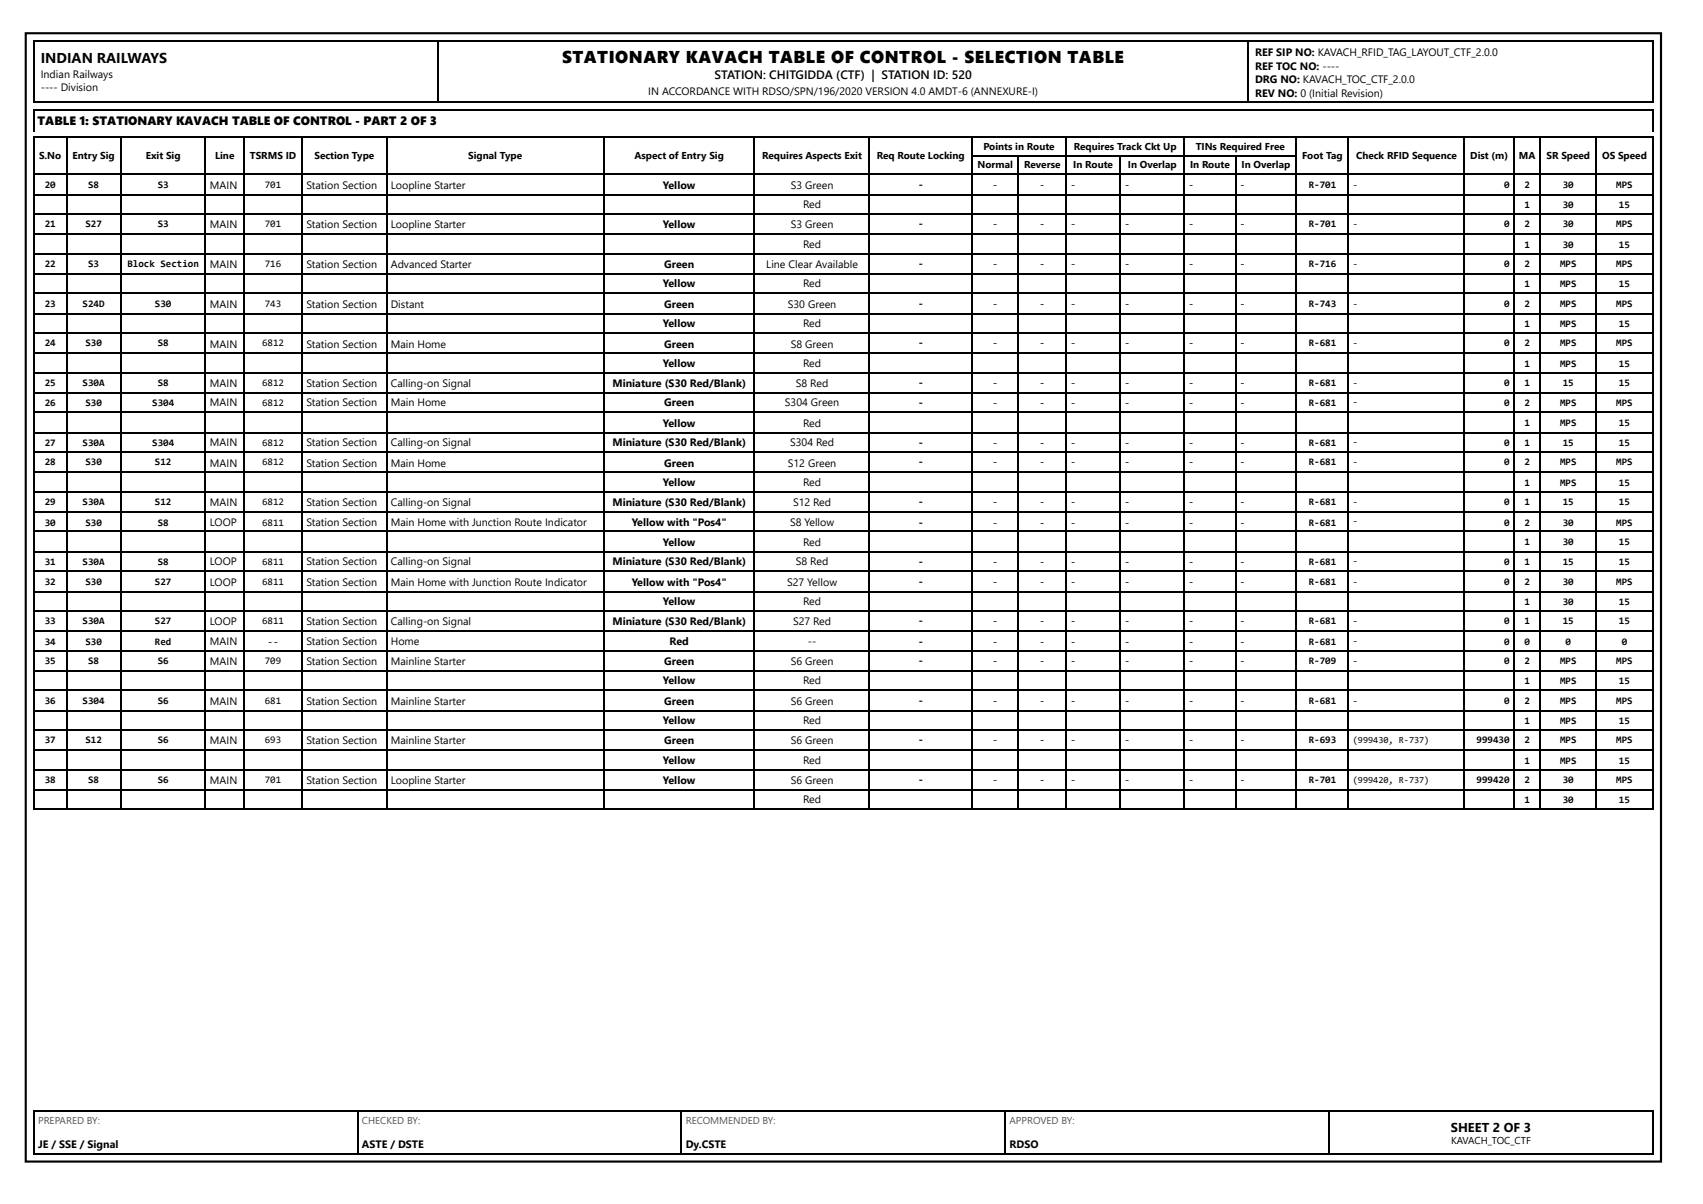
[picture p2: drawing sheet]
<svg xmlns="http://www.w3.org/2000/svg" width="420mm" height="297mm" viewBox="0 0 420 297" stroke-linecap="round" stroke-linejoin="round" font-family="sans-serif">
<defs><g id="words">
<text font-size="4.2" x="138.7" y="15.6">STATIONARY KAVACH TABLE OF CONTROL - SELECTION TABLE</text>
<text font-size="3.5" x="10.1" y="15.6">INDIAN RAILWAYS</text>
<text font-size="3.2" x="358" y="279.1">SHEET 2 OF 3</text>
<g font-size="3">
<text x="176.3" y="19.6">STATION: CHITGIDDA (CTF) | STATION ID: 520</text>
<text x="9.3" y="31">TABLE 1: STATIONARY KAVACH TABLE OF CONTROL - PART 2 OF 3</text>
</g>
<g font-size="2.6">
<text x="309.7" y="13.8">REF SIP NO: KAVACH_RFID_TAG_LAYOUT_CTF_2.0.0</text>
<text x="309.7" y="17.2">REF TOC NO: ----</text>
<text x="10.1" y="19.3">Indian Railways</text>
<text x="10.1" y="22.5">---- Division</text>
<text x="160" y="23.5">IN ACCORDANCE WITH RDSO/SPN/196/2020 VERSION 4.0 AMDT-6 (ANNEXURE-I)</text>
<text x="309.7" y="20.4">DRG NO: KAVACH_TOC_CTF_2.0.0</text>
<text x="309.7" y="23.8">REV NO: 0 (Initial Revision)</text>
<text x="51.8" y="46.6">MAIN</text>
<text x="75.6" y="46.6">Station Section</text>
<text x="96.4" y="46.6">Loopline Starter</text>
<text x="163.6" y="46.6">Yellow</text>
<text x="195.1" y="46.6">S3 Green</text>
<text x="198.2" y="51.3">Red</text>
<text x="51.8" y="56.4">MAIN</text>
<text x="75.6" y="56.4">Station Section</text>
<text x="96.4" y="56.4">Loopline Starter</text>
<text x="163.6" y="56.4">Yellow</text>
<text x="195.1" y="56.4">S3 Green</text>
<text x="198.2" y="61.1">Red</text>
<text x="51.8" y="66.1">MAIN</text>
<text x="75.6" y="66.1">Station Section</text>
<text x="96.4" y="66.1">Advanced Starter</text>
<text x="163.6" y="70.9">Yellow</text>
<text x="163.9" y="66.1">Green</text>
<text x="189.1" y="66.1">Line Clear Available</text>
<text x="198.2" y="70.9">Red</text>
<text x="51.8" y="75.9">MAIN</text>
<text x="75.6" y="75.9">Station Section</text>
<text x="96.4" y="75.9">Distant</text>
<text x="163.9" y="75.9">Green</text>
<text x="194.4" y="75.9">S30 Green</text>
<text x="163.6" y="80.7">Yellow</text>
<text x="198.2" y="80.7">Red</text>
<text x="51.8" y="85.7">MAIN</text>
<text x="75.6" y="85.7">Station Section</text>
<text x="96.4" y="85.7">Main Home</text>
<text x="163.9" y="85.7">Green</text>
<text x="195.1" y="85.7">S8 Green</text>
<text x="51.8" y="95.5">MAIN</text>
<text x="75.6" y="95.5">Station Section</text>
<text x="96.4" y="95.5">Calling-on Signal</text>
<text x="151.1" y="95.5">Miniature (S30 Red/Blank)</text>
<text x="163.6" y="90.5">Yellow</text>
<text x="196.4" y="95.5">S8 Red</text>
<text x="198.2" y="90.5">Red</text>
<text x="51.8" y="100.3">MAIN</text>
<text x="75.6" y="100.3">Station Section</text>
<text x="96.4" y="100.3">Main Home</text>
<text x="163.9" y="100.3">Green</text>
<text x="193.7" y="100.3">S304 Green</text>
<text x="163.6" y="105.3">Yellow</text>
<text x="198.2" y="105.3">Red</text>
<text x="51.8" y="110.1">MAIN</text>
<text x="75.6" y="110.1">Station Section</text>
<text x="96.4" y="110.1">Calling-on Signal</text>
<text x="151.1" y="110.1">Miniature (S30 Red/Blank)</text>
<text x="195" y="110.1">S304 Red</text>
<text x="51.8" y="115.1">MAIN</text>
<text x="75.6" y="115.1">Station Section</text>
<text x="96.4" y="115.1">Main Home</text>
<text x="163.6" y="119.9">Yellow</text>
<text x="163.9" y="115.1">Green</text>
<text x="194.4" y="115.1">S12 Green</text>
<text x="198.2" y="119.9">Red</text>
<text x="51.8" y="124.9">MAIN</text>
<text x="75.6" y="124.9">Station Section</text>
<text x="96.4" y="124.9">Calling-on Signal</text>
<text x="151.1" y="124.9">Miniature (S30 Red/Blank)</text>
<text x="195.7" y="124.9">S12 Red</text>
<text x="51.8" y="129.6">LOOP</text>
<text x="75.6" y="129.6">Station Section</text>
<text x="96.4" y="129.6">Main Home with Junction Route Indicator</text>
<text x="155.9" y="129.6">Yellow with &quot;Pos4&quot;</text>
<text x="194.9" y="129.6">S8 Yellow</text>
<text x="163.6" y="134.7">Yellow</text>
<text x="198.2" y="134.7">Red</text>
<text x="51.8" y="139.4">LOOP</text>
<text x="75.6" y="139.4">Station Section</text>
<text x="96.4" y="139.4">Calling-on Signal</text>
<text x="151.1" y="139.4">Miniature (S30 Red/Blank)</text>
<text x="196.4" y="139.4">S8 Red</text>
<text x="51.8" y="144.5">LOOP</text>
<text x="75.6" y="144.5">Station Section</text>
<text x="96.4" y="144.5">Main Home with Junction Route Indicator</text>
<text x="155.9" y="144.5">Yellow with &quot;Pos4&quot;</text>
<text x="163.6" y="149.2">Yellow</text>
<text x="194.2" y="144.5">S27 Yellow</text>
<text x="198.2" y="149.2">Red</text>
<text x="51.8" y="154.3">LOOP</text>
<text x="75.6" y="154.3">Station Section</text>
<text x="96.4" y="154.3">Calling-on Signal</text>
<text x="151.1" y="154.3">Miniature (S30 Red/Blank)</text>
<text x="195.7" y="154.3">S27 Red</text>
<text x="51.8" y="159">MAIN</text>
<text x="75.6" y="159">Station Section</text>
<text x="96.4" y="159">Home</text>
<text x="165.2" y="159">Red</text>
<text x="199.3" y="159">--</text>
<text x="51.8" y="164">MAIN</text>
<text x="75.6" y="164">Station Section</text>
<text x="96.4" y="164">Mainline Starter</text>
<text x="163.9" y="164">Green</text>
<text x="195.1" y="164">S6 Green</text>
<text x="51.8" y="173.8">MAIN</text>
<text x="75.6" y="173.8">Station Section</text>
<text x="96.4" y="173.8">Mainline Starter</text>
<text x="163.6" y="168.8">Yellow</text>
<text x="163.9" y="173.8">Green</text>
<text x="195.1" y="173.8">S6 Green</text>
<text x="198.2" y="168.8">Red</text>
<text x="163.6" y="178.6">Yellow</text>
<text x="198.2" y="178.6">Red</text>
<text x="51.8" y="183.6">MAIN</text>
<text x="75.6" y="183.6">Station Section</text>
<text x="96.4" y="183.6">Mainline Starter</text>
<text x="163.9" y="183.6">Green</text>
<text x="195.1" y="183.6">S6 Green</text>
<text x="163.6" y="188.4">Yellow</text>
<text x="198.2" y="188.4">Red</text>
<text x="51.8" y="193.4">MAIN</text>
<text x="75.6" y="193.4">Station Section</text>
<text x="96.4" y="193.4">Loopline Starter</text>
<text x="163.6" y="193.4">Yellow</text>
<text x="195.1" y="193.4">S6 Green</text>
<text x="198.2" y="198.2">Red</text>
<text x="9.4" y="283.1">JE / SSE / Signal</text>
<text x="89.3" y="283.1">ASTE / DSTE</text>
<text x="169.2" y="283.1">Dy.CSTE</text>
<text x="249.1" y="283.1">RDSO</text>
</g>
<g font-size="2.5">
<text x="9.6" y="39.2">S.No</text>
<text x="17.9" y="39.2">Entry Sig</text>
<text x="35.9" y="39.2">Exit Sig</text>
<text x="53.1" y="39.2">Line</text>
<text x="61.6" y="39.2">TSRMS ID</text>
<text x="77.6" y="39.2">Section Type</text>
<text x="115.5" y="39.2">Signal Type</text>
<text x="156.6" y="39.2">Aspect of Entry Sig</text>
<text x="188.1" y="39.2">Requires Aspects Exit</text>
<text x="216.4" y="39.2">Req Route Locking</text>
<text x="241.2" y="41.5">Normal</text>
<text x="242.6" y="37">Points in Route</text>
<text x="252.7" y="41.5">Reverse</text>
<text x="264.8" y="41.5">In Route</text>
<text x="265" y="37">Requires Track Ckt Up</text>
<text x="278.3" y="41.5">In Overlap</text>
<text x="293.6" y="41.5">In Route</text>
<text x="295" y="37">TINs Required Free</text>
<text x="306.3" y="41.5">In Overlap</text>
<text x="321.3" y="39.2">Foot Tag</text>
<text x="334.6" y="39.2">Check RFID Sequence</text>
<text x="362.8" y="39.2">Dist (m)</text>
<text x="374.8" y="39.2">MA</text>
<text x="381.6" y="39.2">SR Speed</text>
<text x="395.3" y="39.2">OS Speed</text>
<text x="11" y="46.3">20</text>
<text x="21.7" y="46.3">S8</text>
<text x="38.9" y="46.3">S3</text>
<text x="65.3" y="46.3">701</text>
<text x="226.5" y="46.3">-</text>
<text x="244.9" y="46.3">-</text>
<text x="256.5" y="46.3">-</text>
<text x="264.1" y="46.3">-</text>
<text x="277.5" y="46.3">-</text>
<text x="293.3" y="46.3">-</text>
<text x="305.9" y="46.3">-</text>
<text x="322.9" y="46.3">R-701</text>
<text x="371.1" y="46.3">0</text>
<text x="376.1" y="46.3">2</text>
<text x="385.6" y="46.3">30</text>
<text x="398.8" y="46.3">MPS</text>
<text x="376.1" y="51.3">1</text>
<text x="385.6" y="51.3">30</text>
<text x="399.5" y="51.3">15</text>
<text x="11" y="56.1">21</text>
<text x="21.1" y="56.1">S27</text>
<text x="38.9" y="56.1">S3</text>
<text x="65.3" y="56.1">701</text>
<text x="226.5" y="56.1">-</text>
<text x="244.9" y="56.1">-</text>
<text x="256.5" y="56.1">-</text>
<text x="264.1" y="56.1">-</text>
<text x="277.5" y="56.1">-</text>
<text x="293.3" y="56.1">-</text>
<text x="305.9" y="56.1">-</text>
<text x="322.9" y="56.1">R-701</text>
<text x="371.1" y="56.1">0</text>
<text x="376.1" y="56.1">2</text>
<text x="385.6" y="56.1">30</text>
<text x="398.8" y="56.1">MPS</text>
<text x="11" y="65.9">22</text>
<text x="21.7" y="65.9">S3</text>
<text x="31.4" y="65.9">Block Section</text>
<text x="65.3" y="65.9">716</text>
<text x="226.5" y="65.9">-</text>
<text x="244.9" y="65.9">-</text>
<text x="256.5" y="65.9">-</text>
<text x="264.1" y="65.9">-</text>
<text x="277.5" y="65.9">-</text>
<text x="293.3" y="65.9">-</text>
<text x="305.9" y="65.9">-</text>
<text x="322.9" y="65.9">R-716</text>
<text x="371.1" y="65.9">0</text>
<text x="376.1" y="61.1">1</text>
<text x="376.1" y="65.9">2</text>
<text x="384.9" y="65.9">MPS</text>
<text x="385.6" y="61.1">30</text>
<text x="398.8" y="65.9">MPS</text>
<text x="399.5" y="61.1">15</text>
<text x="376.1" y="70.9">1</text>
<text x="384.9" y="70.9">MPS</text>
<text x="399.5" y="70.9">15</text>
<text x="11" y="75.7">23</text>
<text x="20.4" y="75.7">S24D</text>
<text x="38.2" y="75.7">S30</text>
<text x="65.3" y="75.7">743</text>
<text x="226.5" y="75.7">-</text>
<text x="244.9" y="75.7">-</text>
<text x="256.5" y="75.7">-</text>
<text x="264.1" y="75.7">-</text>
<text x="277.5" y="75.7">-</text>
<text x="293.3" y="75.7">-</text>
<text x="305.9" y="75.7">-</text>
<text x="322.9" y="75.7">R-743</text>
<text x="371.1" y="75.7">0</text>
<text x="376.1" y="75.7">2</text>
<text x="384.9" y="75.7">MPS</text>
<text x="398.8" y="75.7">MPS</text>
<text x="376.1" y="80.7">1</text>
<text x="384.9" y="80.7">MPS</text>
<text x="399.5" y="80.7">15</text>
<text x="11" y="85.5">24</text>
<text x="21.1" y="85.5">S30</text>
<text x="38.9" y="85.5">S8</text>
<text x="64.7" y="85.5">6812</text>
<text x="226.5" y="85.5">-</text>
<text x="244.9" y="85.5">-</text>
<text x="256.5" y="85.5">-</text>
<text x="264.1" y="85.5">-</text>
<text x="277.5" y="85.5">-</text>
<text x="293.3" y="85.5">-</text>
<text x="305.9" y="85.5">-</text>
<text x="322.9" y="85.5">R-681</text>
<text x="371.1" y="85.5">0</text>
<text x="376.1" y="85.5">2</text>
<text x="384.9" y="85.5">MPS</text>
<text x="398.8" y="85.5">MPS</text>
<text x="11" y="95.3">25</text>
<text x="20.4" y="95.3">S30A</text>
<text x="38.9" y="95.3">S8</text>
<text x="64.7" y="95.3">6812</text>
<text x="226.5" y="95.3">-</text>
<text x="244.9" y="95.3">-</text>
<text x="256.5" y="95.3">-</text>
<text x="264.1" y="95.3">-</text>
<text x="277.5" y="95.3">-</text>
<text x="293.3" y="95.3">-</text>
<text x="305.9" y="95.3">-</text>
<text x="322.9" y="95.3">R-681</text>
<text x="371.1" y="95.3">0</text>
<text x="376.1" y="90.5">1</text>
<text x="376.1" y="95.3">1</text>
<text x="384.9" y="90.5">MPS</text>
<text x="385.6" y="95.3">15</text>
<text x="399.5" y="90.5">15</text>
<text x="399.5" y="95.3">15</text>
<text x="11" y="100.3">26</text>
<text x="21.1" y="100.3">S30</text>
<text x="37.6" y="100.3">S304</text>
<text x="64.7" y="100.3">6812</text>
<text x="226.5" y="100.3">-</text>
<text x="244.9" y="100.3">-</text>
<text x="256.5" y="100.3">-</text>
<text x="264.1" y="100.3">-</text>
<text x="277.5" y="100.3">-</text>
<text x="293.3" y="100.3">-</text>
<text x="305.9" y="100.3">-</text>
<text x="322.9" y="100.3">R-681</text>
<text x="371.1" y="100.3">0</text>
<text x="376.1" y="100.3">2</text>
<text x="384.9" y="100.3">MPS</text>
<text x="398.8" y="100.3">MPS</text>
<text x="376.1" y="105">1</text>
<text x="384.9" y="105">MPS</text>
<text x="399.5" y="105">15</text>
<text x="11" y="110.1">27</text>
<text x="20.4" y="110.1">S30A</text>
<text x="37.6" y="110.1">S304</text>
<text x="64.7" y="110.1">6812</text>
<text x="226.5" y="110.1">-</text>
<text x="244.9" y="110.1">-</text>
<text x="256.5" y="110.1">-</text>
<text x="264.1" y="110.1">-</text>
<text x="277.5" y="110.1">-</text>
<text x="293.3" y="110.1">-</text>
<text x="305.9" y="110.1">-</text>
<text x="322.9" y="110.1">R-681</text>
<text x="371.1" y="110.1">0</text>
<text x="376.1" y="110.1">1</text>
<text x="385.6" y="110.1">15</text>
<text x="399.5" y="110.1">15</text>
<text x="11" y="114.8">28</text>
<text x="21.1" y="114.8">S30</text>
<text x="38.2" y="114.8">S12</text>
<text x="64.7" y="114.8">6812</text>
<text x="226.5" y="114.8">-</text>
<text x="244.9" y="114.8">-</text>
<text x="256.5" y="114.8">-</text>
<text x="264.1" y="114.8">-</text>
<text x="277.5" y="114.8">-</text>
<text x="293.3" y="114.8">-</text>
<text x="305.9" y="114.8">-</text>
<text x="322.9" y="114.8">R-681</text>
<text x="371.1" y="114.8">0</text>
<text x="376.1" y="114.8">2</text>
<text x="376.1" y="119.9">1</text>
<text x="384.9" y="114.8">MPS</text>
<text x="384.9" y="119.9">MPS</text>
<text x="398.8" y="114.8">MPS</text>
<text x="399.5" y="119.9">15</text>
<text x="11" y="124.6">29</text>
<text x="20.4" y="124.6">S30A</text>
<text x="38.2" y="124.6">S12</text>
<text x="64.7" y="124.6">6812</text>
<text x="226.5" y="124.6">-</text>
<text x="244.9" y="124.6">-</text>
<text x="256.5" y="124.6">-</text>
<text x="264.1" y="124.6">-</text>
<text x="277.5" y="124.6">-</text>
<text x="293.3" y="124.6">-</text>
<text x="305.9" y="124.6">-</text>
<text x="322.9" y="124.6">R-681</text>
<text x="371.1" y="124.6">0</text>
<text x="376.1" y="124.6">1</text>
<text x="385.6" y="124.6">15</text>
<text x="399.5" y="124.6">15</text>
<text x="11" y="129.6">30</text>
<text x="21.1" y="129.6">S30</text>
<text x="38.9" y="129.6">S8</text>
<text x="64.7" y="129.6">6811</text>
<text x="226.5" y="129.6">-</text>
<text x="244.9" y="129.6">-</text>
<text x="256.5" y="129.6">-</text>
<text x="264.1" y="129.6">-</text>
<text x="277.5" y="129.6">-</text>
<text x="293.3" y="129.6">-</text>
<text x="305.9" y="129.6">-</text>
<text x="322.9" y="129.6">R-681</text>
<text x="371.1" y="129.6">0</text>
<text x="376.1" y="129.6">2</text>
<text x="385.6" y="129.6">30</text>
<text x="398.8" y="129.6">MPS</text>
<text x="376.1" y="134.4">1</text>
<text x="385.6" y="134.4">30</text>
<text x="399.5" y="134.4">15</text>
<text x="11" y="139.4">31</text>
<text x="20.4" y="139.4">S30A</text>
<text x="38.9" y="139.4">S8</text>
<text x="64.7" y="139.4">6811</text>
<text x="226.5" y="139.4">-</text>
<text x="244.9" y="139.4">-</text>
<text x="256.5" y="139.4">-</text>
<text x="264.1" y="139.4">-</text>
<text x="277.5" y="139.4">-</text>
<text x="293.3" y="139.4">-</text>
<text x="305.9" y="139.4">-</text>
<text x="322.9" y="139.4">R-681</text>
<text x="371.1" y="139.4">0</text>
<text x="376.1" y="139.4">1</text>
<text x="385.6" y="139.4">15</text>
<text x="399.5" y="139.4">15</text>
<text x="11" y="144.2">32</text>
<text x="21.1" y="144.2">S30</text>
<text x="38.2" y="144.2">S27</text>
<text x="64.7" y="144.2">6811</text>
<text x="226.5" y="144.2">-</text>
<text x="244.9" y="144.2">-</text>
<text x="256.5" y="144.2">-</text>
<text x="264.1" y="144.2">-</text>
<text x="277.5" y="144.2">-</text>
<text x="293.3" y="144.2">-</text>
<text x="305.9" y="144.2">-</text>
<text x="322.9" y="144.2">R-681</text>
<text x="371.1" y="144.2">0</text>
<text x="376.1" y="144.2">2</text>
<text x="376.1" y="149.2">1</text>
<text x="385.6" y="144.2">30</text>
<text x="385.6" y="149.2">30</text>
<text x="398.8" y="144.2">MPS</text>
<text x="399.5" y="149.2">15</text>
<text x="11" y="154">33</text>
<text x="20.4" y="154">S30A</text>
<text x="38.2" y="154">S27</text>
<text x="64.7" y="154">6811</text>
<text x="226.5" y="154">-</text>
<text x="244.9" y="154">-</text>
<text x="256.5" y="154">-</text>
<text x="264.1" y="154">-</text>
<text x="277.5" y="154">-</text>
<text x="293.3" y="154">-</text>
<text x="305.9" y="154">-</text>
<text x="322.9" y="154">R-681</text>
<text x="371.1" y="154">0</text>
<text x="376.1" y="154">1</text>
<text x="385.6" y="154">15</text>
<text x="399.5" y="154">15</text>
<text x="11" y="159">34</text>
<text x="21.1" y="159">S30</text>
<text x="38.2" y="159">Red</text>
<text x="66" y="159">--</text>
<text x="226.5" y="159">-</text>
<text x="244.9" y="159">-</text>
<text x="256.5" y="159">-</text>
<text x="264.1" y="159">-</text>
<text x="277.5" y="159">-</text>
<text x="293.3" y="159">-</text>
<text x="305.9" y="159">-</text>
<text x="322.9" y="159">R-681</text>
<text x="371.1" y="159">0</text>
<text x="376.1" y="159">0</text>
<text x="386.3" y="159">0</text>
<text x="400.1" y="159">0</text>
<text x="11" y="163.8">35</text>
<text x="21.7" y="163.8">S8</text>
<text x="38.9" y="163.8">S6</text>
<text x="65.3" y="163.8">709</text>
<text x="226.5" y="163.8">-</text>
<text x="244.9" y="163.8">-</text>
<text x="256.5" y="163.8">-</text>
<text x="264.1" y="163.8">-</text>
<text x="277.5" y="163.8">-</text>
<text x="293.3" y="163.8">-</text>
<text x="305.9" y="163.8">-</text>
<text x="322.9" y="163.8">R-709</text>
<text x="371.1" y="163.8">0</text>
<text x="376.1" y="163.8">2</text>
<text x="384.9" y="163.8">MPS</text>
<text x="398.8" y="163.8">MPS</text>
<text x="11" y="173.6">36</text>
<text x="20.4" y="173.6">S304</text>
<text x="38.9" y="173.6">S6</text>
<text x="65.3" y="173.6">681</text>
<text x="226.5" y="173.6">-</text>
<text x="244.9" y="173.6">-</text>
<text x="256.5" y="173.6">-</text>
<text x="264.1" y="173.6">-</text>
<text x="277.5" y="173.6">-</text>
<text x="293.3" y="173.6">-</text>
<text x="305.9" y="173.6">-</text>
<text x="322.9" y="173.6">R-681</text>
<text x="371.1" y="173.6">0</text>
<text x="376.1" y="168.8">1</text>
<text x="376.1" y="173.6">2</text>
<text x="384.9" y="168.8">MPS</text>
<text x="384.9" y="173.6">MPS</text>
<text x="398.8" y="173.6">MPS</text>
<text x="399.5" y="168.8">15</text>
<text x="376.1" y="178.6">1</text>
<text x="384.9" y="178.6">MPS</text>
<text x="399.5" y="178.6">15</text>
<text x="11" y="183.4">37</text>
<text x="21.1" y="183.4">S12</text>
<text x="38.9" y="183.4">S6</text>
<text x="65.3" y="183.4">693</text>
<text x="226.5" y="183.4">-</text>
<text x="244.9" y="183.4">-</text>
<text x="256.5" y="183.4">-</text>
<text x="264.1" y="183.4">-</text>
<text x="277.5" y="183.4">-</text>
<text x="293.3" y="183.4">-</text>
<text x="305.9" y="183.4">-</text>
<text x="322.9" y="183.4">R-693</text>
<text x="364.3" y="183.4">999430</text>
<text x="376.1" y="183.4">2</text>
<text x="384.9" y="183.4">MPS</text>
<text x="398.8" y="183.4">MPS</text>
<text x="376.1" y="188.4">1</text>
<text x="384.9" y="188.4">MPS</text>
<text x="399.5" y="188.4">15</text>
<text x="11" y="193.1">38</text>
<text x="21.7" y="193.1">S8</text>
<text x="38.9" y="193.1">S6</text>
<text x="65.3" y="193.1">701</text>
<text x="226.5" y="193.1">-</text>
<text x="244.9" y="193.1">-</text>
<text x="256.5" y="193.1">-</text>
<text x="264.1" y="193.1">-</text>
<text x="277.5" y="193.1">-</text>
<text x="293.3" y="193.1">-</text>
<text x="305.9" y="193.1">-</text>
<text x="322.9" y="193.1">R-701</text>
<text x="364.3" y="193.1">999420</text>
<text x="376.1" y="193.1">2</text>
<text x="385.6" y="193.1">30</text>
<text x="398.8" y="193.1">MPS</text>
<text x="376.1" y="198.2">1</text>
<text x="385.6" y="198.2">30</text>
<text x="399.5" y="198.2">15</text>
<text x="358" y="282.3">KAVACH_TOC_CTF</text>
</g>
<g font-size="2.5" fill="#555">
<text x="9.4" y="277.3">PREPARED BY:</text>
<text x="89.3" y="277.3">CHECKED BY:</text>
<text x="169.2" y="277.3">RECOMMENDED BY:</text>
<text x="249.1" y="277.3">APPROVED BY:</text>
</g>
<g font-size="2.3">
<text x="333.8" y="46.3">-</text>
<text x="333.8" y="56.1">-</text>
<text x="333.8" y="65.9">-</text>
<text x="333.8" y="75.7">-</text>
<text x="333.8" y="85.5">-</text>
<text x="333.8" y="95.3">-</text>
<text x="333.8" y="100">-</text>
<text x="333.8" y="109.8">-</text>
<text x="333.8" y="114.8">-</text>
<text x="333.8" y="124.6">-</text>
<text x="333.8" y="129.4">-</text>
<text x="333.8" y="139.2">-</text>
<text x="333.8" y="144.2">-</text>
<text x="333.8" y="154">-</text>
<text x="333.8" y="158.8">-</text>
<text x="333.8" y="163.8">-</text>
<text x="333.8" y="173.6">-</text>
<text x="333.8" y="183.4">(999430, R-737)</text>
<text x="333.8" y="193.1">(999420, R-737)</text>
</g>
</g></defs>
<path d="M6.3 8.2h403.5v278.3h-403.5z" fill="none" stroke="#000" stroke-width=".53"/>
<path d="M8.2 10.2h399.8M8.3 10.1v15.3M108.1 10.1v15.3M307.8 10.1v15.3M407.9 10.1v15.3M8.2 25.3h399.8" fill="none" stroke="#000" stroke-width=".26"/>
<path d="M8.2 27h399.8v5.5h-399.8z" fill="#fff"/>
<path d="M8.2 27.1h399.8M8.3 27v5.5M407.9 27v5.5" fill="none" stroke="#000" stroke-width=".26"/>
<g fill="#fff">
<path d="M8.5 33.9h7.9v9.2h-7.9z"/>
<path d="M16.4 33.9h13.5v9.2h-13.5z"/>
<path d="M29.9 33.9h20.9v9.2h-20.9z"/>
<path d="M50.8 33.9h9.3v9.2h-9.3z"/>
<path d="M60.1 33.9h14.5v9.2h-14.5z"/>
<path d="M74.6 33.9h20.6v9.2h-20.6z"/>
<path d="M95.2 33.9h53.8v9.2h-53.8z"/>
<path d="M149 33.9h37.3v9.2h-37.3z"/>
<path d="M186.3 33.9h28.3v9.2h-28.3z"/>
<path d="M214.6 33.9h25.1v9.2h-25.1z"/>
<path d="M239.7 33.9h23.3v4.5h-23.3z"/>
<path d="M263 33.9h29.1v4.5h-29.1z"/>
<path d="M292.1 33.9h27.8v4.5h-27.8z"/>
<path d="M319.9 33.9h12.9v9.2h-12.9z"/>
<path d="M332.8 33.9h28.6v9.2h-28.6z"/>
<path d="M361.4 33.9h12.2v9.2h-12.2z"/>
<path d="M373.6 33.9h6.6v9.2h-6.6z"/>
<path d="M380.2 33.9h13.5v9.2h-13.5z"/>
<path d="M393.7 33.9h14v9.2h-14z"/>
<path d="M239.7 38.4h11.7v4.7h-11.7z"/>
<path d="M251.4 38.4h11.6v4.7h-11.6z"/>
<path d="M263 38.4h13.5v4.7h-13.5z"/>
<path d="M276.5 38.4h15.6v4.7h-15.6z"/>
<path d="M292.1 38.4h12.7v4.7h-12.7z"/>
<path d="M304.8 38.4h15.1v4.7h-15.1z"/>
</g>
<g fill="none" stroke="#000" stroke-width=".26">
<path d="M8.2 33.7h399.8M8.3 33.6v166.2M16.5 33.6v166.2M29.8 33.6v166.2M50.7 33.6v166.2M60.2 33.6v166.2M74.5 33.6v166.2M95.4 33.6v166.2M149.1 33.6v166.2M186.1 33.6v166.2M214.4 33.6v166.2M239.8 33.6v166.2"/>
<path d="M240 38.5h79.9M251.2 38.6v161.2M263.1 33.6v166.2M276.4 38.6v161.2M292.2 33.6v166.2M304.9 38.6v161.2M319.7 33.6v166.2M332.7 33.6v166.2M361.3 33.6v166.2M373.5 33.6v166.2M380.1 33.6v166.2M393.8 33.6v166.2"/>
<path d="M407.9 33.6v166.2M8.2 43h399.8M8.2 48h399.8M8.2 52.8h399.8M8.2 57.8h399.8M8.2 62.6h399.8M8.2 67.6h399.8M8.2 72.4h399.8M8.2 77.4h399.8M8.2 82.2h399.8M8.2 87.2h399.8M8.2 91.9h399.8"/>
<path d="M8.2 97h399.8M8.2 101.7h399.8M8.2 106.8h399.8M8.2 111.5h399.8M8.2 116.5h399.8M8.2 121.3h399.8M8.2 126.3h399.8M8.2 131.1h399.8M8.2 136.1h399.8M8.2 140.9h399.8M8.2 145.9h399.8M8.2 150.7h399.8"/>
<path d="M8.2 155.7h399.8M8.2 160.5h399.8M8.2 165.5h399.8M8.2 170.3h399.8M8.2 175.3h399.8M8.2 180h399.8M8.2 185.1h399.8M8.2 189.8h399.8M8.2 194.9h399.8M8.2 199.6h399.8M8.2 274h399.8M8.3 273.8v10.9"/>
<path d="M88.2 273.8v10.9M168.1 273.8v10.9M248 273.8v10.9M328 273.8v10.9M407.9 273.8v10.9M8.2 284.6h399.8"/>
</g>
<use href="#words"/>
</svg>
